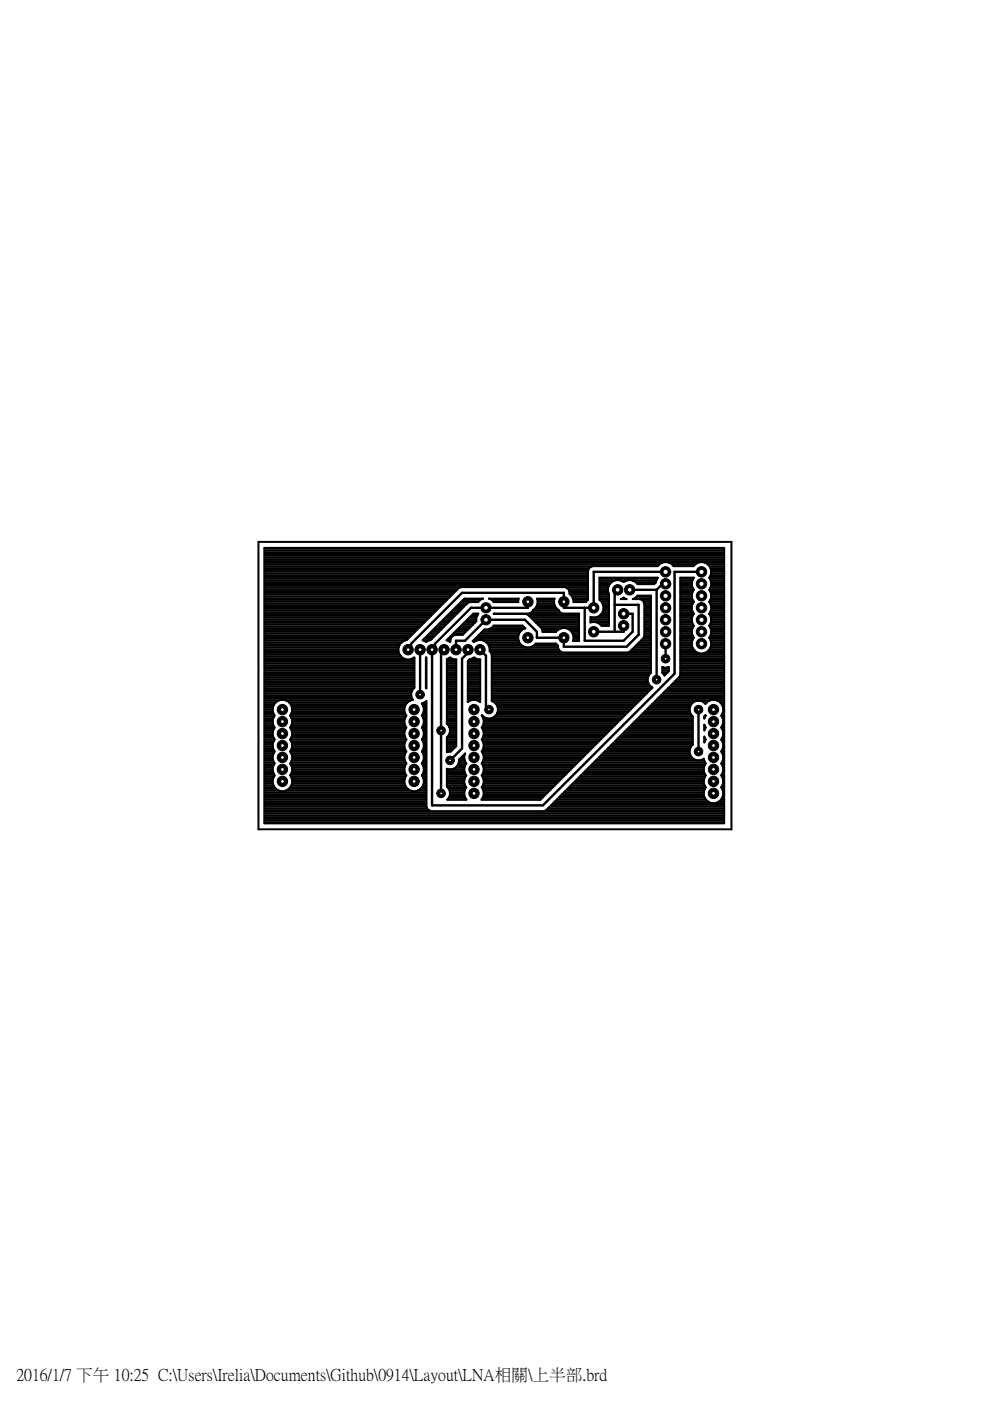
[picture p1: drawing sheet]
<svg xmlns="http://www.w3.org/2000/svg" width="210mm" height="297mm" viewBox="0 0 210 297" stroke-linecap="round" stroke-linejoin="round" font-family="sans-serif">
<defs><g id="words">
<text font-size="3.5" x="3.5" y="292.5">2016/1/7 下午 10:25 C:\Users\Irelia\Documents\Github\0914\Layout\LNA相關\上半部.brd</text>
</g></defs>
<g fill="none" stroke="#000" stroke-width=".51">
<path d="M89.1 137.8v9.5M94.1 137.8l-.6 .6v29.8M99.2 137.8v.6l-1.2 1.3v19l-2.6 2.5M101.8 137.8l1.2 1.2v10.8l.7 .7M124 128.9v6.9h8.2l1.9-1.9v-3.8h-1.9M130.3 128.2h5.1v6.4l-2.5 2.5h-13.4v-1.9h-5.7v-1.3l-2.5-2.5h-8.3l-4.4 4.4h-1.9v2M131 125.1l-.7 .6v8.2M132.2 132.7v1.2h-6.3M133.5 125.1h5.7M139.2 125.1v19M141.1 136.5v3.2M141.1 121.2h-15.2v7.7h-6.4v-3.2h-21.5l-10.8 10.8v.6l-.7 .7"/>
<path d="M141.1 123.8h-.6l-1.3 1.3M148.7 121.2h-5.7v21.6l-27.9 28h-23.5v-33l.6-.7v-.6l7.7-7.6h12v-1.3M148.1 150.5v8.8"/>
</g>
<g fill="none" stroke="#000" stroke-width=".42">
<path d="M54.8 114.9h100.3v60.9h-100.3zM56.1 116.2h97.4v58.4h-97.4zM56.1 119.7h83.6M56.1 119.3h84.3M56.1 119h97.4M56.1 118.6h97.4M56.1 118.2h97.4M56.1 117.8h97.4M56.1 117.5h97.4M56.1 117.1h97.4M56.1 116.7h97.4M56.1 116.3h97.4"/>
<path d="M141.9 119.3h6.1M142.5 119.7h4.9M149.5 119.3h4M150.1 119.7h3.4M56.1 137.3h28.4M56.1 123.8h68.6M56.1 130.9h34.9M56.1 130.2h35.6M56.1 120.1h69.4M56.1 139.9h31.8M56.1 139.6h29.4M56.1 139.2h28.9"/>
<path d="M56.1 138.8h28.7M56.1 138.4h28.5M56.1 138h28.4M56.1 137.7h28.4M56.1 136.9h28.5M56.1 136.6h28.7M56.1 136.2h29.1M56.1 135.8h29.8M56.1 135.4h30.4M56.1 135.1h30.8M56.1 134.7h31.1M56.1 134.3h31.5"/>
<path d="M56.1 133.9h31.9M56.1 133.6h32.3M56.1 133.2h32.6M56.1 132.8h33M56.1 132.4h33.4M56.1 132.1h33.8M56.1 131.7h34.1M56.1 131.3h34.5M56.1 130.6h35.3M56.1 129.8h36M56.1 129.4h36.4M56.1 129.1h36.8"/>
<path d="M56.1 128.7h37.1M56.1 128.3h37.5M56.1 128h37.9M56.1 127.6h38.3M56.1 127.2h38.6M56.1 126.8h39M56.1 126.4h39.4M56.1 126.1h39.8M56.1 125.7h40.1M56.1 125.3h40.5M56.1 124.9h40.9M56.1 124.6h41.4"/>
<path d="M56.1 124.2h68.6M56.1 123.4h68.6M56.1 123.1h68.6M56.1 122.7h68.6M56.1 122.3h68.6M56.1 122h68.6M56.1 121.6h68.6M56.1 121.2h68.6M56.1 120.8h68.6M56.1 120.5h68.8M87.5 139.6h.4M89.6 135.7l8.9-8.8h3.9l-.5 .2-.5 .6h-1.8l-.4 .1-7.9 7.9-1 .4z"/>
<path d="M89.8 135.8h1.1M89.9 135.4h1.7M90.3 139.9h.1M90.3 139.6h.1M90.3 135.1h1.6M90.3 139.4l.1 6.5zM90.7 134.7h1.6M91.1 134.3h1.6M91.4 133.9h1.7M91.8 133.6h1.7M92.2 133.2h1.6M92.6 132.8h1.6"/>
<path d="M92.9 132.4h1.7M93.3 132.1h1.6M93.7 131.7h1.6M94.1 131.3h1.6M94.4 130.9h1.7M94.7 135.7l5.7-5.6h1l-.4 .9v.7l-2.9 2.9h-1.6a1.33 1.33 0 0 0-1.1 1.5zM94.7 139.9h2M94.8 130.6h1.6M94.8 135.8h.7M95 135.4h.5M95.2 139.6h.5M95.2 130.2h1.6"/>
<path d="M95.4 135.1h.4M95.5 129.8h1.7M95.8 134.7h.5M95.9 129.4h1.7M96.1 134.3h2.3M96.3 129.1h1.6M96.5 133.9h2.3M96.7 128.7h1.6M96.9 133.6h2.2M97 128.3h1.7M97.3 133.2h2.2M97.4 128h1.7"/>
<path d="M97.6 132.8h2.3M97.8 127.6h3.6M98 132.4h2.3M98.2 127.2h3.6M98.4 132.1h2.2M98.8 131.7h2.2M99.1 131.3h1.9M99.4 139.9h2.4M99.5 130.9h1.5M99.5 139.8l1-.4 .9 .4h.4v9.1a1.95 1.95 0 0 0-2.6 0v-8.7zM99.9 130.6h1.3M100.2 139.6h.6"/>
<path d="M100.3 130.2h1.1M100.4 135.8h.7M100.7 135.4h9.2M101.1 135.1h8.8M101.5 134.7h8.4M101.9 134.3h8.2M102.2 133.9h8.1M102.5 135.8h7.4M102.6 133.6h8.1M103.1 136.2h7M103.5 136.6h6.9M103.7 126.9h6.3l-.1 .8h-5.2l-.5-.6z"/>
<path d="M103.7 136.9h7M103.8 137.3h14.5M103.8 138h15M103.8 137.7h14.6M104.1 133.2h7.3M104.1 138.4h33.9M104.3 139.9h33.7M104.3 139.6h33.7M104.3 139.2h33.7M104.3 138.8h33.7M104.3 127.2h5.6M104.5 132.8h6.5"/>
<path d="M104.6 127.6h5.3M111.4 133.2l-.6-.6h-6.1l-.5 .5-.8 .4h-.7l-2.5 2.4 .3 .2a2.08 2.08 0 0 1 2.3-.1 2.08 2.08 0 0 1 1 2.1l.5 .7v9.9l.4 .1 .6 .6 .3 .7M111.4 133.2a2.08 2.08 0 0 0-1.6 2.1 2.08 2.08 0 0 0 1.7 2M112.2 130.6h10.6M112.5 130.9h10.3M112.7 129.8h6.1M112.9 131.3h9.9M113 129.4h5.5M113.1 136.9h5.2M113.3 131.7h9.5M113.3 129.1h4.8M113.5 136.6h4.5"/>
<path d="M113.7 132.1h9.1M113.7 128.7h4.1M113.9 128.3h3.7M114 127.2l-.1-.3h3.7l-.1 .3M114 127.2a2.03 2.03 0 0 1-1 2.1l-.4 .6-.4 .2h-7.5l18.1 .1M114 128h3.5M114 127.6h3.5M114 127.2h3.5M114 132.4h8.8M114.4 132.8h8.4M114.8 133.2h4.2M115 133.6h3.3"/>
<path d="M115 133.9h2.9M117.5 127.2a2.03 2.03 0 0 0 .9 2.1l.5 .6 .4 .2h3.5v5.8h-1.3a2.06 2.06 0 0 0-1-2.6 2.06 2.06 0 0 0-2.6 .7h-2.9l-.1-.8-2.9-2.8-.5-.2M118.3 136.9l-.4-.5h-4.3l-.5 .5-.8 .4M120 133.2h2.8M120 124.6h4.7M120.5 124.9h4.2M120.7 125.3h4M120.8 125.7h3.9M120.8 133.6h2M120.9 126.1h3.8M121.2 133.9h1.6M121.3 126.4h3.4"/>
<path d="M121.4 134.3h1.4M121.5 126.8h3.2M121.5 135.8h1.3M121.5 134.7h1.3M121.6 127.2l-.3-.8-.5-.5a1.24 1.24 0 0 0-1-1.4h-22.1l-.4 .2-11.1 11a2.11 2.11 0 0 0-1.6 2.9 2.11 2.11 0 0 0 3.3 .8v6.4a1.79 1.79 0 0 0-.4 2.6l-.9 .3-.5 .6M121.6 135.4h1.2M121.6 135.1h1.2M121.6 127.6h2.7M121.6 127.2h3.1M125.2 130.9h3.9M125.2 131.7h3.9M125.2 131.3h3.9"/>
<path d="M125.5 130.9l-.3-.1v1.2a1.99 1.99 0 0 1 2.4 .7h1.5v-6.7a2.05 2.05 0 0 1 .5-2.6 2.05 2.05 0 0 1 2.6 0 2.01 2.01 0 0 1 3 .4h3.5l.4-.3 .4-1h-12.4v4.7a2.08 2.08 0 0 1 .8 2.1 2.08 2.08 0 0 1-1.6 1.6M126.7 132.1h2.4M127.1 130.6h2M127.1 123.8h2.2M127.1 126.8h2M127.1 126.4h2M127.1 126.1h2M127.1 125.7h1.9M127.1 125.3h1.8M127.1 124.9h1.8M127.1 124.6h1.8M127.1 124.2h2"/>
<path d="M127.1 123.4h2.6M127.1 123.1h3.3M127.1 122.7h12.2M127.1 127.2h2M127.3 132.4h1.8M127.5 130.2h1.6M127.5 127.6h1.6M127.7 129.8h1.4M127.7 128h1.4M127.9 129.4h1.2M127.9 128.3h1.2M128 129.1h1.1"/>
<path d="M128 128.7h1.1M131.6 123.1h1.3M131.6 127l.6-.3 .6 .3zM132.1 126.8h.3M133.6 138h4.4M134 137.7h4M134.1 123.1h5.1M134.4 137.3h3.6M134.6 126.8h3.4M134.8 136.9h3.2M134.8 123.4h4.3M135 126.4h3"/>
<path d="M135.1 136.6h2.9M135.5 136.2h2.5M135.9 135.8h2.1M136.1 127.2l-.4-.2h-1.5l.5-.2 .5-.5h2.8v16.4l-.4 .3-.3 .7M136.1 127.2l.5 .8v6.8l-.2 .5-2.8 2.9-.5 .1h-13.8a1.25 1.25 0 0 1-1-1.4M136.1 127.2h1.9M136.3 135.4h1.7M136.5 127.6h1.5M136.5 135.1h1.5M136.6 128h1.4M136.6 130.9h1.4M136.6 130.2h1.4"/>
<path d="M136.6 134.7h1.4M136.6 134.3h1.4M136.6 133.9h1.4M136.6 133.6h1.4M136.6 133.2h1.4M136.6 132.8h1.4M136.6 132.4h1.4M136.6 132.1h1.4M136.6 131.7h1.4M136.6 131.3h1.4M136.6 130.6h1.4M136.6 129.8h1.4"/>
<path d="M136.6 129.4h1.4M136.6 129.1h1.4M136.6 128.7h1.4M136.6 128.3h1.4M144.3 137.3h2.6M144.3 123.8h2.4M144.3 130.9h2.4M144.3 130.2h2.7M144.3 139.9h9.2M144.3 139.6h9.2M144.3 139.2h9.2M144.3 138.8h9.2"/>
<path d="M144.3 138.4h3.8M144.3 138h3.1M144.3 137.7h2.7M144.3 136.9h2.4M144.3 136.6h2.4M144.3 136.2h2.4M144.3 135.8h2.5M144.3 135.4h2.6M144.3 135.1h2.7M144.3 134.7h2.5M144.3 134.3h2.4M144.3 133.9h2.4"/>
<path d="M144.3 133.6h2.4M144.3 133.2h2.5M144.3 132.8h2.7M144.3 132.4h2.6M144.3 132.1h2.5M144.3 131.7h2.4M144.3 131.3h2.4M144.3 130.6h2.6M144.3 129.8h2.6M144.3 129.4h2.4M144.3 129.1h2.4M144.3 128.7h2.4"/>
<path d="M144.3 128.3h2.4M144.3 128h2.6M144.3 127.6h2.8M144.3 127.2h2.6M144.3 126.8h2.4M144.3 126.4h2.4M144.3 126.1h2.4M144.3 125.7h2.5M144.3 125.3h2.6M144.3 124.9h2.7M144.3 124.6h2.5M144.3 124.2h2.4"/>
<path d="M144.3 123.4h2.4M144.3 123.1h2.5M144.3 122.7h2.7M146.7 124.2v-.8l.4-.9h-2.8v20.6l-.2 .4-28.3 28.3-.5 .2h-23.9l-.8-.6-.2-.4M146.7 124.2l.3 .7M147 124.9l.1 .2a1.97 1.97 0 0 0 0 2.5M147.1 127.6a1.97 1.97 0 0 0 0 2.5 1.97 1.97 0 0 0 0 2.6 1.97 1.97 0 0 0 0 2.5 2.08 2.08 0 0 0 .2 2.8 2.08 2.08 0 0 0 2.8 0 2.08 2.08 0 0 0 .3-2.8 1.97 1.97 0 0 0 0-2.5 1.97 1.97 0 0 0 0-2.6 1.97 1.97 0 0 0 0-2.5M149.4 138.4h4.1M150.1 138h3.4M150.4 127.6h3.1M150.4 130.2h3.1M150.5 137.7h3"/>
<path d="M150.5 120.1a2.08 2.08 0 0 0-3.5-.1h-4.2a2.06 2.06 0 0 0-3.4 0h-13.8l-.4 .2-.5 .8v6.2l-.5 .5h-2.6v-.5M150.5 124.9l-.1 .2a1.97 1.97 0 0 1 0 2.5M150.5 120.1l.3 .7M150.5 120.1h3M150.5 124.9h3M150.5 135.1h3M150.5 132.8h3M150.5 122.7h3M150.5 122.3h3M150.5 135.4h3M150.5 132.4h3M150.6 129.8h2.9"/>
<path d="M150.6 125.3h2.9M150.6 128h2.9M150.6 127.2h2.9M150.6 137.3h2.9M150.6 130.6h2.9M150.6 133.2h2.9M150.6 124.6h2.9M150.6 120.5h2.9M150.7 134.7h2.8M150.7 123.1h2.8M150.7 122h2.8M150.7 135.8h2.8"/>
<path d="M150.7 132.1h2.8M150.7 125.7h2.8M150.7 129.4h2.8M150.7 128.3h2.8M150.7 126.8h2.8M150.8 130.9h2.7M150.8 136.9h2.7M150.8 123.8h2.7M150.8 120.8v.9l-.4 .8 .4 .9v.8M150.8 124.2l-.3 .7M150.8 136.6h2.7M150.8 136.2h2.7"/>
<path d="M150.8 134.3h2.7M150.8 133.9h2.7M150.8 133.6h2.7M150.8 131.7h2.7M150.8 131.3h2.7M150.8 129.1h2.7M150.8 128.7h2.7M150.8 126.4h2.7M150.8 126.1h2.7M150.8 124.2h2.7M150.8 123.4h2.7M150.8 121.6h2.7"/>
<path d="M150.8 121.2h2.7M150.8 120.8h2.7M56.1 159.4h2.1M56.1 159.8h1.9M56.1 159h2M56.1 158.6h1.8M56.1 158.3h1.7M56.1 157.9h1.7M56.1 157.5h1.8M56.1 157.2h1.9M56.1 156.8h2.1M56.1 156.4h1.9"/>
<path d="M56.1 156h1.8M56.1 155.7h1.7M56.1 155.3h1.7M56.1 154.9h1.8M56.1 154.5h2M56.1 154.2h2M56.1 153.8h1.9M56.1 153.4h1.7M56.1 153h1.7M56.1 152.7h1.7M56.1 152.3h1.8M56.1 151.9h2"/>
<path d="M56.1 151.5h2M56.1 151.2h1.9M56.1 150.8h1.7M56.1 150.4h1.7M56.1 150.1h1.7M56.1 149.7h1.9M56.1 149.3h2M56.1 148.9h2.4M56.1 148.5h3M56.1 148.2h31.3M56.1 147.8h31.1M56.1 147.4h31.1"/>
<path d="M56.1 147h31.1M56.1 146.7h31.2M56.1 146.3h31.3M56.1 145.9h31.7M56.1 145.5h31.8M56.1 145.2h31.8M56.1 144.8h31.8M56.1 144.4h31.8M56.1 144h31.8M56.1 143.7h31.8M56.1 143.3h31.8M56.1 142.9h31.8"/>
<path d="M56.1 142.6h31.8M56.1 142.2h31.8M56.1 141.8h31.8M56.1 141.4h31.8M56.1 141.1h31.8M56.1 140.7h31.8M56.1 140.3h31.8M57.8 153.4l.3 .8M58.1 149.3a2.09 2.09 0 0 1 3.5 0M58.1 149.3a2.06 2.06 0 0 0 .1 2.4l-.4 .9v.8M58.1 154.2l.1 .1a2.03 2.03 0 0 0 0 2.5M58.2 156.8a2.03 2.03 0 0 0 0 2.5 2 2 0 0 0 0 2.6 2.05 2.05 0 0 0 0 2.5l-.4 .9v.8"/>
<path d="M60.7 148.5h26.3M61.3 148.9h25.1M61.5 156.8h24.6M61.6 159.4h24.5M61.6 149.3a2 2 0 0 1-.1 2.4l.4 .9v.8M61.6 154.2l-.1 .1a1.95 1.95 0 0 1 0 2.5 1.95 1.95 0 0 1 0 2.5 1.93 1.93 0 0 1 0 2.6 1.97 1.97 0 0 1 0 2.5l.4 .9v.8M61.6 154.2h24.5M61.6 149.3h24.5M61.7 151.9h24.3M61.7 151.5h24.3M61.7 159h24.3M61.7 154.5h24.3"/>
<path d="M61.7 157.2h24.3M61.7 156.4h24.2M61.8 159.8h24.1M61.8 153.8h24.1M61.8 149.7h24.1M61.8 152.3h24.1M61.8 151.2h24.1M61.8 158.6h24M61.8 154.9h24M61.9 157.5h23.9M61.9 156h23.9M61.9 153.4l-.3 .8"/>
<path d="M61.9 158.3h23.8M61.9 157.9h23.8M61.9 155.7h23.8M61.9 155.3h23.8M61.9 153.4h23.8M61.9 153h23.8M61.9 152.7h23.8M61.9 150.8h23.8M61.9 150.4h23.8M61.9 150.1h23.8M85.7 153.4l.4 .8M86.1 149.3a2 2 0 0 0 .1 2.4l-.5 .9v.8"/>
<path d="M86.1 154.2l.1 .1a1.95 1.95 0 0 0 0 2.5 1.95 1.95 0 0 0 0 2.5 1.93 1.93 0 0 0 0 2.6 1.97 1.97 0 0 0 0 2.5l-.5 .9v.8M89.5 156.8a2.03 2.03 0 0 1 0 2.5 2 2 0 0 1 0 2.6 2.05 2.05 0 0 1 0 2.5l.4 .9v.8M89.5 156.8h.9M89.5 159.4h.9M89.5 154.2h.9M89.6 149.3l-.2-.1 1-.6v22.4M89.6 149.3a2.09 2.09 0 0 1-.1 2.4l.4 .9v.8M89.6 149.3h.8M89.6 151.9h.8M89.6 151.5h.8M89.6 154.5h.8M89.6 159h.8"/>
<path d="M89.7 157.2h.7M89.7 156.4h.7M89.7 159.8h.7M89.7 153.8h.7M89.7 149.7h.7M89.7 151.2h.7M89.7 152.3h.7M89.8 154.9h.6M89.8 158.6h.6M89.8 157.5h.6M89.8 156h.6M89.9 153.4l-.4 .9a2.03 2.03 0 0 1 0 2.5"/>
<path d="M89.9 158.3h.5M89.9 157.9h.5M89.9 155.7h.5M89.9 155.3h.5M89.9 153.4h.5M89.9 153h.5M89.9 152.7h.5M89.9 150.8h.5M89.9 150.4h.5M89.9 150.1h.5M90 148.9h.4M90.3 145.5h.1"/>
<path d="M90.3 145.2h.1M90.3 144.8h.1M90.3 144.4h.1M90.3 144h.1M90.3 143.7h.1M90.3 143.3h.1M90.3 142.9h.1M90.3 142.6h.1M90.3 142.2h.1M90.3 141.8h.1M90.3 141.4h.1M90.3 141.1h.1"/>
<path d="M90.3 140.7h.1M90.3 140.3h.1M90.4 145.9h.1M94.7 159.4h.2M94.7 159h1.2M94.7 158.6h1.6M94.7 158.3h1.9M94.7 157.9h2M94.7 157.5h2M94.7 157.2h2M94.7 156.8h2M94.7 156.4h2"/>
<path d="M94.7 153.4h2M94.7 153h2M94.7 152.7h2M94.7 152.3h2M94.7 151.9h2M94.7 151.5h2M94.7 151.2h2M94.7 150.8h2M94.7 150.4h2M94.7 150.1h2M94.7 149.7h2M94.7 149.3h2"/>
<path d="M94.7 148.9h2M94.7 148.5h2M94.7 148.2h2M94.7 147.8h2M94.7 147.4h2M94.7 147h2M94.7 146.7h2M94.7 146.3h2M94.7 145.9h2M94.7 145.5h2M94.7 145.2h2M94.7 144.8h2"/>
<path d="M94.7 144.4h2M94.7 144h2M94.7 143.7h2M94.7 143.3h2M94.7 142.9h2M94.7 142.6h2M94.7 142.2h2M94.7 141.8h2M94.7 141.4h2M94.7 141.1h2M94.7 140.7h2M94.7 140.3h2"/>
<path d="M95 156h1.7M95.1 153.8h1.6M95.2 155.7h1.5M95.2 154.2h1.5M95.4 154.5v.8M95.4 154.5l-.3-.7-.4-.3v-13.8l.7-.3 .9 .4h.4v18.4l-1.1 1.2-.9 .1v-3.2l.4-.3 .3-.7M95.4 155.3h1.3M95.4 154.9h1.3M95.4 154.5h1.3M98.6 159.8h.1M99.2 148.5h.5M99.2 148.2h2.6"/>
<path d="M99.2 147.8h2.6M99.2 147.4h2.6M99.2 147h2.6M99.2 146.7h2.6M99.2 146.3h2.6M99.2 145.9h2.6M99.2 145.5h2.6M99.2 145.2h2.6M99.2 144.8h2.6M99.2 144.4h2.6M99.2 144h2.6M99.2 143.7h2.6"/>
<path d="M99.2 143.3h2.6M99.2 142.9h2.6M99.2 142.6h2.6M99.2 142.2h2.6M99.2 141.8h2.6M99.2 141.4h2.6M99.2 141.1h2.6M99.2 140.7h2.6M99.2 140.3h2.6M101.3 148.5h.5M102.2 156.8h25.2M102.2 159.4h22.5"/>
<path d="M102.2 154.2l-.1 .1a1.95 1.95 0 0 1 0 2.5M102.2 154.2h27.8M102.3 151.9h.2M102.3 159h22.8M102.3 154.5h27.3M102.3 157.2h24.7M102.4 156.4h25.3M102.4 159.8h22M102.4 153.8h27.9M102.4 152.3h.8M102.5 154.9h26.7M102.5 158.6h23"/>
<path d="M102.5 157.5h24.1M102.5 156h25.6M102.6 153.4l-.4 .8M102.6 158.3h23.3M102.6 157.9h23.6M102.6 155.7h25.9M102.6 155.3h26.2M102.6 153.4h28.1M102.6 153h28.5M102.6 152.7h28.9M104.1 152.3h27.7M104.3 148.5h31.3"/>
<path d="M104.3 148.2h31.7M104.3 147.8h32M104.3 147.4h32.4M104.3 147h32.8M104.3 146.7h33.2M104.3 146.3h33.5M104.3 145.9h33.9M104.3 145.5h33.7M104.3 145.2h33.3M104.3 144.8h33.2M104.3 144.4h33M104.3 144h33"/>
<path d="M104.3 143.7h33.1M104.3 143.3h33.2M104.3 142.9h33.4M104.3 142.6h33.7M104.3 142.2h33.7M104.3 141.8h33.7M104.3 141.4h33.7M104.3 141.1h33.7M104.3 140.7h33.7M104.3 140.3h33.7M104.8 148.9h30.4M104.9 151.9h27.3"/>
<path d="M105.2 149.3h29.6M105.2 151.5h27.4M105.4 149.7h29.1M105.4 151.2h27.6M105.5 150.1h28.6M105.6 150.8a1.9 1.9 0 0 1-1.5 1.5 1.9 1.9 0 0 1-1.9-.7l-.1 .1 .5 .9v.8M105.6 150.1v.7M105.6 150.8h27.7M105.6 150.4h28.1M127.8 159.8h18.5M128.2 159.4h18M128.5 159h17.7"/>
<path d="M128.9 158.6h17.4M129.3 158.3h17.2M129.7 157.9h17.2M130 157.5h16.9M130.4 157.2h16.5M130.8 156.8h16.1M131.2 156.4h15.7M131.6 156h15.3M131.9 155.7h15M132.3 155.3h14.6M132.7 154.9h14.2M133 154.5h13.9"/>
<path d="M133.4 154.2h13.5M133.8 153.8h13.1M134.2 153.4h12.7M134.5 153h12.4M134.9 152.7h12M135.3 152.3h11.6M135.7 151.9h11.2M136 151.5h10.5M136.4 151.2h10M136.8 150.8h9.4M137.2 150.4h9M137.3 143.7v.8"/>
<path d="M137.3 144.5l.3 .7M137.5 150.1h8.7M137.6 145.2l.7 .6-23.7 23.7h-12.5a1.98 1.98 0 0 0 0-2.6 1.95 1.95 0 0 0 0-2.5 1.95 1.95 0 0 0 0-2.5 1.93 1.93 0 0 0 0-2.6 1.97 1.97 0 0 0 0-2.5M137.9 149.7h8.5M138.3 149.3h8.3M138.7 148.9h8.3M139 148.5h11.5M139.4 148.2h14.1M139.8 147.8h13.7M140.2 147.4h13.3M140.4 141.4l.3 .1 1.1-.1M140.4 141.4v1.3l.5 .5 .9-.9v-.9"/>
<path d="M140.4 142.6h1.2M140.4 142.2h1.4M140.4 141.8h1.4M140.4 141.4h.1M140.5 147h13M140.7 142.9h.5M140.9 146.7h12.6M141.3 146.3h12.2M141.6 145.9h11.9M141.8 141.4h.1M142 145.5h11.5M142.4 145.2h11.1"/>
<path d="M142.8 144.8h10.7M143.2 144.4h10.3M143.5 144h10M143.9 143.7h9.6M144.1 143.3h9.4M144.3 142.9h9.2M144.3 142.6h9.2M144.3 142.2h9.2M144.3 141.8h9.2M144.3 141.4h9.2M144.3 141.1h9.2M144.3 140.7h9.2"/>
<path d="M144.3 140.3h9.2M146.2 150.1v.7M146.2 150.8l.3 .7 .4 .4M146.5 158.3a1.9 1.9 0 0 0 .5 2.6M146.9 151.9v6M146.9 157.9l-.4 .4M149.2 148.9h.7M149.3 156.2l.3 .6-.3 .6zM149.3 153.6l.3 .7-.3 .6zM149.3 157.2h.1M149.3 156.8h.3M149.3 156.4h.1"/>
<path d="M149.3 154.5h.2M149.3 154.2h.2M149.3 153.8h.1M149.3 152.3h.1M149.3 151.9h.2M149.6 151.6l-.3 .7v-.4zM152.1 148.5h1.4M152.7 148.9h.8M152.9 156.8a1.95 1.95 0 0 1 0 2.5 1.93 1.93 0 0 1 0 2.6 1.97 1.97 0 0 1 0 2.5 1.97 1.97 0 0 1 0 2.5 2.09 2.09 0 0 1-.2 2.9 2.09 2.09 0 0 1-2.9 0 2.09 2.09 0 0 1-.2-2.9 2.03 2.03 0 0 1 0-2.5 2.03 2.03 0 0 1 0-2.5l-.4-1M152.9 156.8h.6M153 159.4h.5M153 149.3a2.09 2.09 0 0 0-3.4-.1 1.9 1.9 0 0 0-2-.6 1.9 1.9 0 0 0-1.4 1.5"/>
<path d="M153 149.3a2 2 0 0 1-.1 2.4l.4 .9v.8M153 154.2l-.1 .1a1.95 1.95 0 0 1 0 2.5M153 154.2h.5M153 149.3h.5M153.1 151.9h.4M153.1 151.5h.4M153.1 159h.4M153.1 154.5h.4M153.1 157.2h.4M153.1 156.4h.4M153.2 159.8h.3M153.2 153.8h.3"/>
<path d="M153.2 149.7h.3M153.2 152.3h.3M153.2 151.2h.3M153.2 158.6h.3M153.2 154.9h.3M153.3 157.5h.2M153.3 156h.2M153.3 153.4l-.3 .8M153.3 158.3h.2M153.3 157.9h.2M153.3 155.7h.2M153.3 155.3h.2"/>
<path d="M153.3 153.4h.2M153.3 153h.2M153.3 152.7h.2M153.3 150.8h.2M153.3 150.4h.2M153.3 150.1h.2M56.1 174.4h97.4M56.1 174h97.4M56.1 173.6h97.4M56.1 173.2h97.4M56.1 172.9h97.4M56.1 172.5h97.4"/>
<path d="M56.1 172.1h97.4M56.1 171.8h34.8M56.1 171.4h34.5M56.1 171h34.3M56.1 170.6h34.3M56.1 170.3h34.3M56.1 169.9h34.3M56.1 169.5h34.3M56.1 169.1h34.3M56.1 168.8h34.3M56.1 168.4h34.3M56.1 168h34.3"/>
<path d="M56.1 167.6h3.1M56.1 167.3h2.4M56.1 166.9h2.1M56.1 166.5h1.9M56.1 166.1h1.7M56.1 165.8h1.7M56.1 165.4h1.7M56.1 165h1.8M56.1 164.7h2M56.1 164.3h2M56.1 163.9h1.9M56.1 163.5h1.7"/>
<path d="M56.1 163.2h1.7M56.1 162.8h1.7M56.1 162.4h1.9M56.1 162h2M56.1 161.6h2M56.1 161.3h1.8M56.1 160.9h1.7M56.1 160.5h1.7M56.1 160.1h1.7M57.8 166.1a2.09 2.09 0 0 0 2.1 1.7 2.09 2.09 0 0 0 2-1.7M60.5 167.6h26.7M61.2 167.3h25.3"/>
<path d="M61.6 166.9h24.5M61.6 164.3h24.4M61.6 162h24.4M61.7 164.7h24.3M61.7 161.6h24.3M61.8 166.5h24.1M61.8 163.9h24.1M61.8 162.4h24.1M61.8 165h24.1M61.8 161.3h24.1M61.9 166.1h23.9M61.9 160.1h23.9"/>
<path d="M61.9 165.8h23.8M61.9 165.4h23.8M61.9 163.5h23.8M61.9 163.2h23.8M61.9 162.8h23.8M61.9 160.9h23.8M61.9 160.5h23.8M85.7 166.1a2.09 2.09 0 0 0 2.1 1.7 2.09 2.09 0 0 0 2.1-1.7M88.4 167.6h2M89.1 167.3h1.3M89.5 166.9h.9M89.6 164.3h.8"/>
<path d="M89.6 162h.8M89.6 164.7h.8M89.6 161.6h.8M89.7 166.5h.7M89.7 163.9h.7M89.7 162.4h.7M89.7 161.3h.7M89.8 165h.6M89.8 166.1h.6M89.9 165.8h.5M89.9 165.4h.5M89.9 163.5h.5"/>
<path d="M89.9 163.2h.5M89.9 162.8h.5M89.9 160.9h.5M89.9 160.5h.5M89.9 160.1h.5M94.7 163a1.84 1.84 0 0 0 2.6-1.9l1.3-1.3a1.87 1.87 0 0 0 .3 2.1 1.97 1.97 0 0 0 0 2.5 1.97 1.97 0 0 0 0 2.5 1.98 1.98 0 0 0 0 2.6h-4.1a1.82 1.82 0 0 0-.1-2.7zM94.7 166.5h3.9M94.7 166.1h3.8M94.7 165.8h3.7M94.7 165.4h3.7M94.7 165h3.9M94.7 164.7h4"/>
<path d="M94.7 164.3h4M94.7 163.9h3.9M94.7 163.5h3.7M94.7 163.2h3.7M94.8 166.9h4M94.9 169.5h4M95.2 169.1h3.5M95.2 167.3h3.5M95.3 167.6h3.2M95.3 168.8h3.2M95.4 168.4h3M95.4 168h3"/>
<path d="M96.5 162.8h1.9M96.9 162.4h1.7M97.1 162h1.6M97.3 161.6h1.4M97.3 161.3h1.3M97.5 160.9h.9M97.9 160.5h.5M98.2 160.1h.3M102.1 169.5h12.5M102.2 166.9h15M102.3 164.3h17.6M102.3 162h19.8"/>
<path d="M102.3 164.7h17.2M102.3 161.6h20.2M102.3 169.1h12.7M102.3 167.3h14.6M102.4 166.5h15.2M102.4 163.9h17.8M102.4 162.4h19.3M102.4 165h16.7M102.4 161.3h20.5M102.5 168.8h12.9M102.5 167.6h14M102.5 166.1h15.5"/>
<path d="M102.5 160.1h21.5M102.6 168.4h13.1M102.6 168h13.5M102.6 165.8h15.8M102.6 165.4h16.1M102.6 163.5h18M102.6 163.2h18.4M102.6 162.8h18.7M102.6 160.9h20.6M102.6 160.5h21M115.8 171.8h37.7M116.2 171.4h37.3"/>
<path d="M116.6 171h36.9M116.9 170.6h36.6M117.3 170.3h33.5M117.7 169.9h32.3M118.1 169.5h31.6M118.4 169.1h31M118.8 168.8h30.5M119.2 168.4h30M119.6 168h29.6M119.9 167.6h29.4M120.3 167.3h29.1M120.7 166.9h28.9"/>
<path d="M121.1 166.5h28.3M121.4 166.1h27.8M121.8 165.8h27.4M122.2 165.4h27M122.6 165h26.7M122.9 164.7h26.6M123.3 164.3h26.2M123.7 163.9h25.7M124.1 163.5h25.1M124.4 163.2h24.8M124.8 162.8h24.4M125.2 162.4h24.2"/>
<path d="M125.6 162h23.9M125.9 161.6h23.6M126.3 161.3h23M126.7 160.9h20.3M127 160.5h19.6M127.4 160.1h19M147 160.9l.7 .3h.8l.7-.3M149.2 160.9h.1M151.7 170.3h1.8M152.5 169.9h1M152.9 169.5h.6M153 166.9h.5"/>
<path d="M153 164.3h.5M153 162h.5M153.1 164.7h.4M153.1 161.6h.4M153.1 167.3h.4M153.1 169.1h.4M153.2 166.5h.3M153.2 163.9h.3M153.2 162.4h.3M153.2 165h.3M153.2 161.3h.3M153.3 168.8h.2"/>
<path d="M153.3 167.6h.2M153.3 166.1h.2M153.3 160.1h.2M153.3 168.4h.2M153.3 168h.2M153.3 165.8h.2M153.3 165.4h.2M153.3 163.5h.2M153.3 163.2h.2M153.3 162.8h.2M153.3 160.9h.2M153.3 160.5h.2"/>
</g>
<circle cx="59.9" cy="150.5" r="1.1" fill="#000" stroke="#000" stroke-width=".21"/>
<circle cx="59.9" cy="150.5" r=".4" fill="#fff" stroke="#000" stroke-width=".21"/>
<circle cx="59.9" cy="153" r="1.1" fill="#000" stroke="#000" stroke-width=".21"/>
<circle cx="59.9" cy="153" r=".4" fill="#fff" stroke="#000" stroke-width=".21"/>
<circle cx="59.9" cy="155.5" r="1.1" fill="#000" stroke="#000" stroke-width=".21"/>
<circle cx="59.9" cy="155.5" r=".4" fill="#fff" stroke="#000" stroke-width=".21"/>
<circle cx="59.9" cy="158.1" r="1.1" fill="#000" stroke="#000" stroke-width=".21"/>
<circle cx="59.9" cy="158.1" r=".4" fill="#fff" stroke="#000" stroke-width=".21"/>
<circle cx="59.9" cy="160.6" r="1.1" fill="#000" stroke="#000" stroke-width=".21"/>
<circle cx="59.9" cy="160.6" r=".4" fill="#fff" stroke="#000" stroke-width=".21"/>
<circle cx="59.9" cy="163.1" r="1.1" fill="#000" stroke="#000" stroke-width=".21"/>
<circle cx="59.9" cy="163.1" r=".4" fill="#fff" stroke="#000" stroke-width=".21"/>
<circle cx="59.9" cy="165.7" r="1.1" fill="#000" stroke="#000" stroke-width=".21"/>
<circle cx="59.9" cy="165.7" r=".4" fill="#fff" stroke="#000" stroke-width=".21"/>
<circle cx="87.8" cy="150.5" r="1.1" fill="#000" stroke="#000" stroke-width=".21"/>
<circle cx="87.8" cy="150.5" r=".4" fill="#fff" stroke="#000" stroke-width=".21"/>
<circle cx="87.8" cy="153" r="1.1" fill="#000" stroke="#000" stroke-width=".21"/>
<circle cx="87.8" cy="153" r=".4" fill="#fff" stroke="#000" stroke-width=".21"/>
<circle cx="87.8" cy="155.5" r="1.1" fill="#000" stroke="#000" stroke-width=".21"/>
<circle cx="87.8" cy="155.5" r=".4" fill="#fff" stroke="#000" stroke-width=".21"/>
<circle cx="87.8" cy="158.1" r="1.1" fill="#000" stroke="#000" stroke-width=".21"/>
<circle cx="87.8" cy="158.1" r=".4" fill="#fff" stroke="#000" stroke-width=".21"/>
<circle cx="87.8" cy="160.6" r="1.1" fill="#000" stroke="#000" stroke-width=".21"/>
<circle cx="87.8" cy="160.6" r=".4" fill="#fff" stroke="#000" stroke-width=".21"/>
<circle cx="87.8" cy="163.1" r="1.1" fill="#000" stroke="#000" stroke-width=".21"/>
<circle cx="87.8" cy="163.1" r=".4" fill="#fff" stroke="#000" stroke-width=".21"/>
<circle cx="87.8" cy="165.7" r="1.1" fill="#000" stroke="#000" stroke-width=".21"/>
<circle cx="87.8" cy="165.7" r=".4" fill="#fff" stroke="#000" stroke-width=".21"/>
<circle cx="100.5" cy="150.5" r="1.1" fill="#000" stroke="#000" stroke-width=".21"/>
<circle cx="100.5" cy="150.5" r=".4" fill="#fff" stroke="#000" stroke-width=".21"/>
<circle cx="100.5" cy="153" r="1.1" fill="#000" stroke="#000" stroke-width=".21"/>
<circle cx="100.5" cy="153" r=".4" fill="#fff" stroke="#000" stroke-width=".21"/>
<circle cx="100.5" cy="155.5" r="1.1" fill="#000" stroke="#000" stroke-width=".21"/>
<circle cx="100.5" cy="155.5" r=".4" fill="#fff" stroke="#000" stroke-width=".21"/>
<circle cx="100.5" cy="158.1" r="1.1" fill="#000" stroke="#000" stroke-width=".21"/>
<circle cx="100.5" cy="158.1" r=".4" fill="#fff" stroke="#000" stroke-width=".21"/>
<circle cx="100.5" cy="160.6" r="1.1" fill="#000" stroke="#000" stroke-width=".21"/>
<circle cx="100.5" cy="160.6" r=".4" fill="#fff" stroke="#000" stroke-width=".21"/>
<circle cx="100.5" cy="163.1" r="1.1" fill="#000" stroke="#000" stroke-width=".21"/>
<circle cx="100.5" cy="163.1" r=".4" fill="#fff" stroke="#000" stroke-width=".21"/>
<circle cx="100.5" cy="165.7" r="1.1" fill="#000" stroke="#000" stroke-width=".21"/>
<circle cx="100.5" cy="165.7" r=".4" fill="#fff" stroke="#000" stroke-width=".21"/>
<circle cx="100.5" cy="168.2" r="1.1" fill="#000" stroke="#000" stroke-width=".21"/>
<circle cx="100.5" cy="168.2" r=".4" fill="#fff" stroke="#000" stroke-width=".21"/>
<circle cx="151.3" cy="150.5" r="1.1" fill="#000" stroke="#000" stroke-width=".21"/>
<circle cx="151.3" cy="150.5" r=".4" fill="#fff" stroke="#000" stroke-width=".21"/>
<circle cx="151.3" cy="153" r="1.1" fill="#000" stroke="#000" stroke-width=".21"/>
<circle cx="151.3" cy="153" r=".4" fill="#fff" stroke="#000" stroke-width=".21"/>
<circle cx="151.3" cy="155.5" r="1.1" fill="#000" stroke="#000" stroke-width=".21"/>
<circle cx="151.3" cy="155.5" r=".4" fill="#fff" stroke="#000" stroke-width=".21"/>
<circle cx="151.3" cy="158.1" r="1.1" fill="#000" stroke="#000" stroke-width=".21"/>
<circle cx="151.3" cy="158.1" r=".4" fill="#fff" stroke="#000" stroke-width=".21"/>
<circle cx="151.3" cy="160.6" r="1.1" fill="#000" stroke="#000" stroke-width=".21"/>
<circle cx="151.3" cy="160.6" r=".4" fill="#fff" stroke="#000" stroke-width=".21"/>
<circle cx="151.3" cy="163.1" r="1.1" fill="#000" stroke="#000" stroke-width=".21"/>
<circle cx="151.3" cy="163.1" r=".4" fill="#fff" stroke="#000" stroke-width=".21"/>
<circle cx="151.3" cy="165.7" r="1.1" fill="#000" stroke="#000" stroke-width=".21"/>
<circle cx="151.3" cy="165.7" r=".4" fill="#fff" stroke="#000" stroke-width=".21"/>
<circle cx="151.3" cy="168.2" r="1.1" fill="#000" stroke="#000" stroke-width=".21"/>
<circle cx="151.3" cy="168.2" r=".4" fill="#fff" stroke="#000" stroke-width=".21"/>
<circle cx="86.5" cy="137.8" r="1.1" fill="#000" stroke="#000" stroke-width=".21"/>
<circle cx="86.5" cy="137.8" r=".4" fill="#fff" stroke="#000" stroke-width=".21"/>
<circle cx="89.1" cy="137.8" r="1.1" fill="#000" stroke="#000" stroke-width=".21"/>
<circle cx="89.1" cy="137.8" r=".4" fill="#fff" stroke="#000" stroke-width=".21"/>
<circle cx="94.1" cy="137.8" r="1.1" fill="#000" stroke="#000" stroke-width=".21"/>
<circle cx="94.1" cy="137.8" r=".4" fill="#fff" stroke="#000" stroke-width=".21"/>
<circle cx="96.7" cy="137.8" r="1.1" fill="#000" stroke="#000" stroke-width=".21"/>
<circle cx="96.7" cy="137.8" r=".4" fill="#fff" stroke="#000" stroke-width=".21"/>
<circle cx="99.2" cy="137.8" r="1.1" fill="#000" stroke="#000" stroke-width=".21"/>
<circle cx="99.2" cy="137.8" r=".4" fill="#fff" stroke="#000" stroke-width=".21"/>
<circle cx="101.8" cy="137.8" r="1.1" fill="#000" stroke="#000" stroke-width=".21"/>
<circle cx="101.8" cy="137.8" r=".4" fill="#fff" stroke="#000" stroke-width=".21"/>
<circle cx="91.6" cy="137.8" r="1.1" fill="#000" stroke="#000" stroke-width=".21"/>
<circle cx="91.6" cy="137.8" r=".4" fill="#fff" stroke="#000" stroke-width=".21"/>
<circle cx="103" cy="128.9" r="1.08" fill="#000" stroke="#000" stroke-width=".21"/>
<circle cx="103" cy="128.9" r=".51" fill="#fff" stroke="#000" stroke-width=".21"/>
<circle cx="103" cy="131.4" r="1.08" fill="#000" stroke="#000" stroke-width=".21"/>
<circle cx="103" cy="131.4" r=".51" fill="#fff" stroke="#000" stroke-width=".21"/>
<circle cx="111.9" cy="127.6" r="1.1" fill="#000" stroke="#000" stroke-width=".21"/>
<circle cx="111.9" cy="127.6" r=".4" fill="#fff" stroke="#000" stroke-width=".21"/>
<circle cx="111.9" cy="135.2" r="1.1" fill="#000" stroke="#000" stroke-width=".21"/>
<circle cx="111.9" cy="135.2" r=".4" fill="#fff" stroke="#000" stroke-width=".21"/>
<circle cx="119.5" cy="135.2" r="1.1" fill="#000" stroke="#000" stroke-width=".21"/>
<circle cx="119.5" cy="135.2" r=".4" fill="#fff" stroke="#000" stroke-width=".21"/>
<circle cx="119.5" cy="127.6" r="1.1" fill="#000" stroke="#000" stroke-width=".21"/>
<circle cx="119.5" cy="127.6" r=".4" fill="#fff" stroke="#000" stroke-width=".21"/>
<circle cx="125.9" cy="133.9" r="1.1" fill="#000" stroke="#000" stroke-width=".21"/>
<circle cx="125.9" cy="133.9" r=".51" fill="#fff" stroke="#000" stroke-width=".21"/>
<circle cx="125.9" cy="128.9" r="1.1" fill="#000" stroke="#000" stroke-width=".21"/>
<circle cx="125.9" cy="128.9" r=".51" fill="#fff" stroke="#000" stroke-width=".21"/>
<circle cx="132.2" cy="132.7" r="1.1" fill="#000" stroke="#000" stroke-width=".21"/>
<circle cx="132.2" cy="132.7" r=".51" fill="#fff" stroke="#000" stroke-width=".21"/>
<circle cx="132.2" cy="130.1" r="1.1" fill="#000" stroke="#000" stroke-width=".21"/>
<circle cx="132.2" cy="130.1" r=".51" fill="#fff" stroke="#000" stroke-width=".21"/>
<circle cx="131" cy="125.1" r="1.1" fill="#000" stroke="#000" stroke-width=".21"/>
<circle cx="131" cy="125.1" r=".51" fill="#fff" stroke="#000" stroke-width=".21"/>
<circle cx="133.5" cy="125.1" r="1.1" fill="#000" stroke="#000" stroke-width=".21"/>
<circle cx="133.5" cy="125.1" r=".51" fill="#fff" stroke="#000" stroke-width=".21"/>
<circle cx="141.1" cy="121.2" r="1.1" fill="#000" stroke="#000" stroke-width=".21"/>
<circle cx="141.1" cy="121.2" r=".55" fill="#fff" stroke="#000" stroke-width=".21"/>
<circle cx="141.1" cy="123.8" r="1.1" fill="#000" stroke="#000" stroke-width=".21"/>
<circle cx="141.1" cy="123.8" r=".55" fill="#fff" stroke="#000" stroke-width=".21"/>
<circle cx="141.1" cy="126.3" r="1.1" fill="#000" stroke="#000" stroke-width=".21"/>
<circle cx="141.1" cy="126.3" r=".55" fill="#fff" stroke="#000" stroke-width=".21"/>
<circle cx="141.1" cy="128.9" r="1.1" fill="#000" stroke="#000" stroke-width=".21"/>
<circle cx="141.1" cy="128.9" r=".55" fill="#fff" stroke="#000" stroke-width=".21"/>
<circle cx="141.1" cy="131.4" r="1.1" fill="#000" stroke="#000" stroke-width=".21"/>
<circle cx="141.1" cy="131.4" r=".55" fill="#fff" stroke="#000" stroke-width=".21"/>
<circle cx="141.1" cy="133.9" r="1.1" fill="#000" stroke="#000" stroke-width=".21"/>
<circle cx="141.1" cy="133.9" r=".55" fill="#fff" stroke="#000" stroke-width=".21"/>
<circle cx="141.1" cy="136.5" r="1.1" fill="#000" stroke="#000" stroke-width=".21"/>
<circle cx="141.1" cy="136.5" r=".55" fill="#fff" stroke="#000" stroke-width=".21"/>
<circle cx="148.7" cy="136.5" r="1.1" fill="#000" stroke="#000" stroke-width=".21"/>
<circle cx="148.7" cy="136.5" r=".55" fill="#fff" stroke="#000" stroke-width=".21"/>
<circle cx="148.7" cy="133.9" r="1.1" fill="#000" stroke="#000" stroke-width=".21"/>
<circle cx="148.7" cy="133.9" r=".55" fill="#fff" stroke="#000" stroke-width=".21"/>
<circle cx="148.7" cy="131.4" r="1.1" fill="#000" stroke="#000" stroke-width=".21"/>
<circle cx="148.7" cy="131.4" r=".55" fill="#fff" stroke="#000" stroke-width=".21"/>
<circle cx="148.7" cy="128.9" r="1.1" fill="#000" stroke="#000" stroke-width=".21"/>
<circle cx="148.7" cy="128.9" r=".55" fill="#fff" stroke="#000" stroke-width=".21"/>
<circle cx="148.7" cy="126.3" r="1.1" fill="#000" stroke="#000" stroke-width=".21"/>
<circle cx="148.7" cy="126.3" r=".55" fill="#fff" stroke="#000" stroke-width=".21"/>
<circle cx="148.7" cy="123.8" r="1.1" fill="#000" stroke="#000" stroke-width=".21"/>
<circle cx="148.7" cy="123.8" r=".55" fill="#fff" stroke="#000" stroke-width=".21"/>
<circle cx="148.7" cy="121.2" r="1.1" fill="#000" stroke="#000" stroke-width=".21"/>
<circle cx="148.7" cy="121.2" r=".55" fill="#fff" stroke="#000" stroke-width=".21"/>
<circle cx="95.4" cy="161.2" r=".91" fill="#000" stroke="#000" stroke-width=".21"/>
<circle cx="95.4" cy="161.2" r=".3" fill="#fff" stroke="#000" stroke-width=".21"/>
<circle cx="103.7" cy="150.5" r=".91" fill="#000" stroke="#000" stroke-width=".21"/>
<circle cx="103.7" cy="150.5" r=".3" fill="#fff" stroke="#000" stroke-width=".21"/>
<circle cx="93.5" cy="154.9" r=".91" fill="#000" stroke="#000" stroke-width=".21"/>
<circle cx="93.5" cy="154.9" r=".3" fill="#fff" stroke="#000" stroke-width=".21"/>
<circle cx="148.1" cy="150.5" r=".91" fill="#000" stroke="#000" stroke-width=".21"/>
<circle cx="148.1" cy="150.5" r=".3" fill="#fff" stroke="#000" stroke-width=".21"/>
<circle cx="148.1" cy="159.3" r=".91" fill="#000" stroke="#000" stroke-width=".21"/>
<circle cx="148.1" cy="159.3" r=".3" fill="#fff" stroke="#000" stroke-width=".21"/>
<circle cx="93.5" cy="168.2" r=".91" fill="#000" stroke="#000" stroke-width=".21"/>
<circle cx="93.5" cy="168.2" r=".3" fill="#fff" stroke="#000" stroke-width=".21"/>
<circle cx="141.1" cy="139.7" r=".91" fill="#000" stroke="#000" stroke-width=".21"/>
<circle cx="141.1" cy="139.7" r=".3" fill="#fff" stroke="#000" stroke-width=".21"/>
<circle cx="139.2" cy="144.1" r=".91" fill="#000" stroke="#000" stroke-width=".21"/>
<circle cx="139.2" cy="144.1" r=".3" fill="#fff" stroke="#000" stroke-width=".21"/>
<circle cx="89.1" cy="147.3" r=".91" fill="#000" stroke="#000" stroke-width=".21"/>
<circle cx="89.1" cy="147.3" r=".3" fill="#fff" stroke="#000" stroke-width=".21"/>
<use href="#words"/>
</svg>
